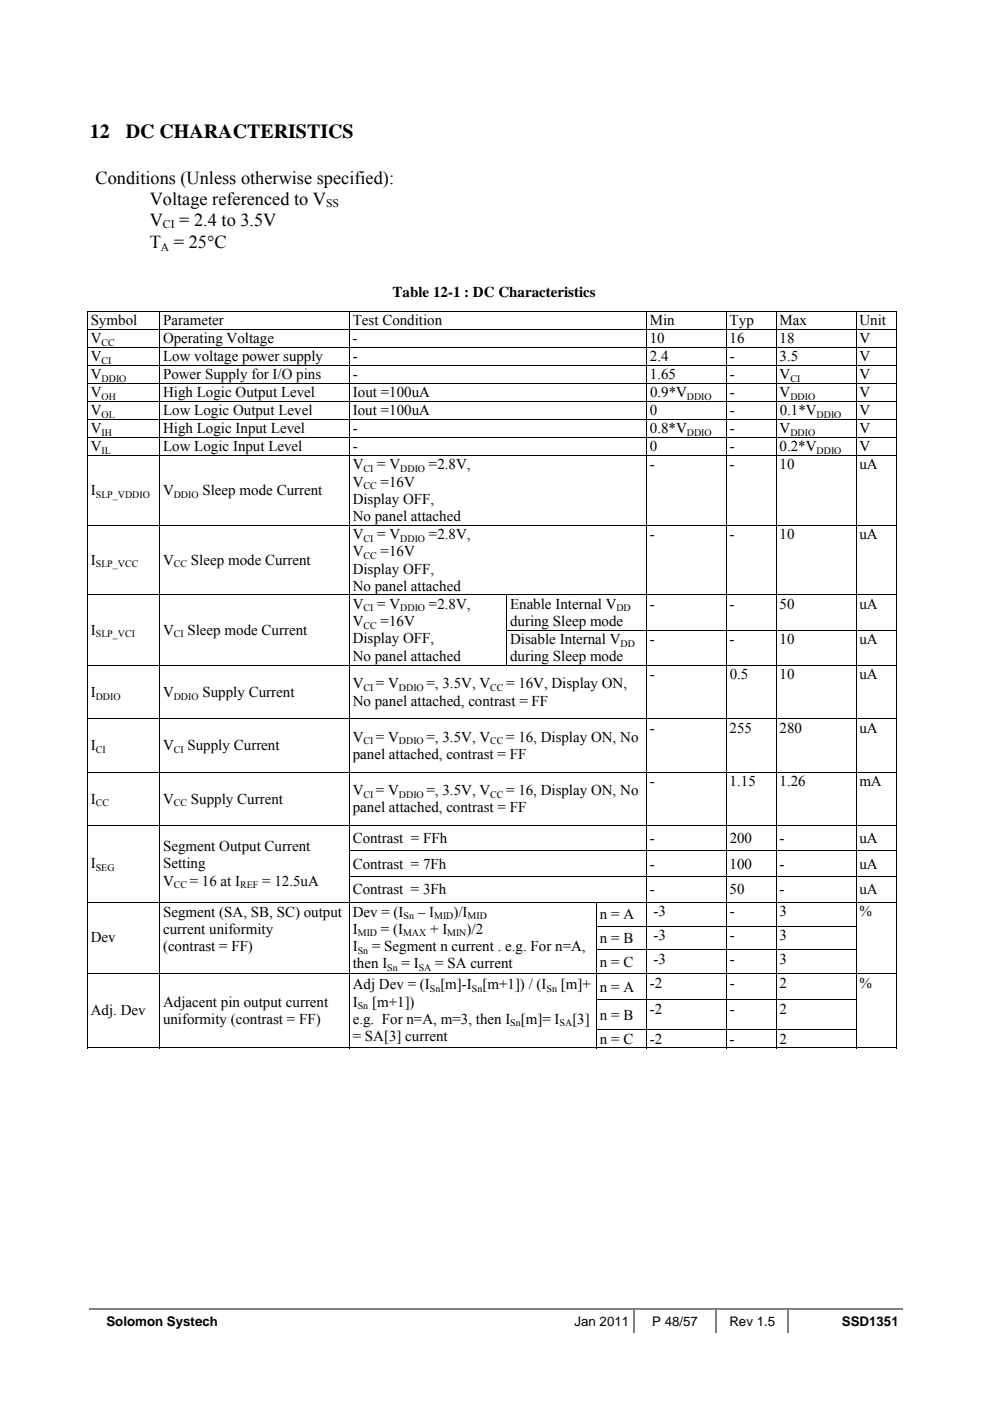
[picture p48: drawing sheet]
<svg xmlns="http://www.w3.org/2000/svg" width="210mm" height="297mm" viewBox="0 0 210 297" stroke-linecap="round" stroke-linejoin="round" font-family="sans-serif">
<defs><g id="words">
<g font-size="4.2">
<text x="19" y="29.3">12</text>
<text x="26.7" y="29.3">DC CHARACTERISTICS</text>
</g>
<g font-size="3.9">
<text x="20.3" y="38.9">Conditions (Unless otherwise specified):</text>
<text x="31.7" y="43.4">Voltage referenced to V</text>
<text x="31.7" y="47.9">V</text>
<text x="38" y="47.9">= 2.4 to 3.5V</text>
<text x="31.7" y="52.6">T</text>
<text x="36.9" y="52.6">= 25°C</text>
</g>
<g font-size="3.2">
<text x="83.2" y="63">Table 12-1 : DC Characteristics</text>
<text x="19.2" y="68.9">Symbol</text>
<text x="34.6" y="68.9">Parameter</text>
<text x="74.8" y="68.9">Test Condition</text>
<text x="137.8" y="68.9">Min</text>
<text x="154.7" y="68.9">Typ</text>
<text x="165.3" y="68.9">Max</text>
<text x="182.2" y="68.9">Unit</text>
<text x="19.2" y="72.7">V</text>
<text x="19.2" y="76.6">V</text>
<text x="34.6" y="76.6">Low voltage power supply</text>
<text x="34.6" y="72.7">Operating Voltage</text>
<text x="74.8" y="72.7">-</text>
<text x="74.8" y="76.6">-</text>
<text x="137.8" y="72.7">10</text>
<text x="137.8" y="76.6">2.4</text>
<text x="154.7" y="72.7">16</text>
<text x="154.7" y="76.6">-</text>
<text x="165.3" y="72.7">18</text>
<text x="165.3" y="76.6">3.5</text>
<text x="182.2" y="72.7">V</text>
<text x="182.2" y="76.6">V</text>
<text x="19.2" y="80.4">V</text>
<text x="34.6" y="80.4">Power Supply for I/O pins</text>
<text x="74.8" y="80.4">-</text>
<text x="137.8" y="80.4">1.65</text>
<text x="154.7" y="80.4">-</text>
<text x="165.3" y="80.4">V</text>
<text x="182.2" y="80.4">V</text>
<text x="19.2" y="84.2">V</text>
<text x="19.2" y="88">V</text>
<text x="34.6" y="84.2">High Logic Output Level</text>
<text x="34.6" y="88">Low Logic Output Level</text>
<text x="74.8" y="88">Iout =100uA</text>
<text x="74.8" y="84.2">Iout =100uA</text>
<text x="137.8" y="88">0</text>
<text x="137.8" y="84.2">0.9*V</text>
<text x="154.7" y="84.2">-</text>
<text x="154.7" y="88">-</text>
<text x="165.3" y="84.2">V</text>
<text x="165.3" y="88">0.1*V</text>
<text x="182.2" y="84.2">V</text>
<text x="182.2" y="88">V</text>
<text x="19.2" y="91.9">V</text>
<text x="19.2" y="95.7">V</text>
<text x="34.6" y="95.7">Low Logic Input Level</text>
<text x="34.6" y="91.9">High Logic Input Level</text>
<text x="74.8" y="95.7">-</text>
<text x="74.8" y="91.9">-</text>
<text x="137.8" y="95.7">0</text>
<text x="137.8" y="91.9">0.8*V</text>
<text x="154.7" y="95.7">-</text>
<text x="154.7" y="91.9">-</text>
<text x="165.3" y="95.7">0.2*V</text>
<text x="165.3" y="91.9">V</text>
<text x="182.2" y="91.9">V</text>
<text x="182.2" y="95.7">V</text>
<text x="74.8" y="99.5">V</text>
<text x="80" y="99.5">= V</text>
<text x="90.9" y="99.5">=2.8V,</text>
<text x="137.8" y="99.5">-</text>
<text x="154.7" y="99.5">-</text>
<text x="165.3" y="99.5">10</text>
<text x="182.2" y="99.5">uA</text>
<text x="19.2" y="105">I</text>
<text x="34.6" y="105">V</text>
<text x="42.9" y="105">Sleep mode Current</text>
<text x="74.8" y="103.2">V</text>
<text x="74.8" y="106.8">Display OFF,</text>
<text x="80.7" y="103.2">=16V</text>
<text x="74.8" y="110.5">No panel attached</text>
<text x="19.2" y="119.8">I</text>
<text x="34.6" y="119.8">V</text>
<text x="40.5" y="119.8">Sleep mode Current</text>
<text x="74.8" y="114.3">V</text>
<text x="74.8" y="118">V</text>
<text x="80" y="114.3">= V</text>
<text x="80.7" y="118">=16V</text>
<text x="90.9" y="114.3">=2.8V,</text>
<text x="137.8" y="114.3">-</text>
<text x="154.7" y="114.3">-</text>
<text x="165.3" y="114.3">10</text>
<text x="182.2" y="114.3">uA</text>
<text x="74.8" y="121.6">Display OFF,</text>
<text x="74.8" y="125.3">No panel attached</text>
<text x="74.8" y="129.1">V</text>
<text x="80" y="129.1">= V</text>
<text x="90.9" y="129.1">=2.8V,</text>
<text x="108.1" y="129.1">Enable Internal V</text>
<text x="137.8" y="129.1">-</text>
<text x="154.7" y="129.1">-</text>
<text x="165.3" y="129.1">50</text>
<text x="182.2" y="129.1">uA</text>
<text x="19.2" y="134.6">I</text>
<text x="34.6" y="134.6">V</text>
<text x="39.8" y="134.6">Sleep mode Current</text>
<text x="74.8" y="132.8">V</text>
<text x="74.8" y="136.4">Display OFF,</text>
<text x="80.7" y="132.8">=16V</text>
<text x="108.1" y="132.8">during Sleep mode</text>
<text x="108.1" y="136.6">Disable Internal V</text>
<text x="137.8" y="136.6">-</text>
<text x="154.7" y="136.6">-</text>
<text x="165.3" y="136.6">10</text>
<text x="182.2" y="136.6">uA</text>
<text x="74.8" y="140.1">No panel attached</text>
<text x="108.1" y="140.2">during Sleep mode</text>
<text x="19.2" y="147.8">I</text>
<text x="34.6" y="147.8">V</text>
<text x="42.9" y="147.8">Supply Current</text>
<text x="74.8" y="149.6">No panel attached, contrast = FF</text>
<text x="74.8" y="146">V</text>
<text x="79.7" y="146">= V</text>
<text x="90.4" y="146">=, 3.5V, V</text>
<text x="107.3" y="146">= 16V, Display ON,</text>
<text x="137.8" y="144.1">-</text>
<text x="154.7" y="144.1">0.5</text>
<text x="165.3" y="144.1">10</text>
<text x="182.2" y="144.1">uA</text>
<text x="137.8" y="155.4">-</text>
<text x="154.7" y="155.4">255</text>
<text x="165.3" y="155.4">280</text>
<text x="182.2" y="155.4">uA</text>
<text x="19.2" y="159.1">I</text>
<text x="34.6" y="159.1">V</text>
<text x="39.8" y="159.1">Supply Current</text>
<text x="74.8" y="160.9">panel attached, contrast = FF</text>
<text x="74.8" y="157.3">V</text>
<text x="79.7" y="157.3">= V</text>
<text x="90.4" y="157.3">=, 3.5V, V</text>
<text x="107.3" y="157.3">= 16, Display ON, No</text>
<text x="137.8" y="166.7">-</text>
<text x="154.7" y="166.7">1.15</text>
<text x="165.3" y="166.7">1.26</text>
<text x="182.2" y="166.7">mA</text>
<text x="19.2" y="170.4">I</text>
<text x="34.6" y="170.4">V</text>
<text x="40.5" y="170.4">Supply Current</text>
<text x="74.8" y="168.6">V</text>
<text x="74.8" y="172.2">panel attached, contrast = FF</text>
<text x="79.7" y="168.6">= V</text>
<text x="90.4" y="168.6">=, 3.5V, V</text>
<text x="107.3" y="168.6">= 16, Display ON, No</text>
<text x="74.8" y="178.8">Contrast = FFh</text>
<text x="137.8" y="178.8">-</text>
<text x="154.7" y="178.8">200</text>
<text x="165.3" y="178.8">-</text>
<text x="182.2" y="178.8">uA</text>
<text x="19.2" y="184.1">I</text>
<text x="34.6" y="180.4">Segment Output Current</text>
<text x="34.6" y="184.1">Setting</text>
<text x="74.8" y="184.2">Contrast = 7Fh</text>
<text x="137.8" y="184.2">-</text>
<text x="154.7" y="184.2">100</text>
<text x="165.3" y="184.2">-</text>
<text x="182.2" y="184.2">uA</text>
<text x="34.6" y="187.7">V</text>
<text x="40.2" y="187.7">= 16 at I</text>
<text x="55.6" y="187.7">= 12.5uA</text>
<text x="74.8" y="189.6">Contrast = 3Fh</text>
<text x="137.8" y="189.6">-</text>
<text x="154.7" y="189.6">50</text>
<text x="165.3" y="189.6">-</text>
<text x="182.2" y="189.6">uA</text>
<text x="34.6" y="194.3">Segment (SA, SB, SC) output</text>
<text x="34.6" y="198">current uniformity</text>
<text x="74.8" y="198">I</text>
<text x="74.8" y="194.3">Dev = (I</text>
<text x="80.7" y="198">= (I</text>
<text x="88.6" y="194.3">– I</text>
<text x="91.2" y="198">+ I</text>
<text x="96.1" y="194.3">)/I</text>
<text x="98.9" y="198">)/2</text>
<text x="127.2" y="194.9">n = A</text>
<text x="138.6" y="194.2">-3</text>
<text x="154.7" y="194.2">-</text>
<text x="165.3" y="194.2">3</text>
<text x="182.2" y="194.2">%</text>
<text x="19.2" y="199.8">Dev</text>
<text x="34.6" y="201.6">(contrast = FF)</text>
<text x="74.8" y="201.6">I</text>
<text x="78.9" y="201.6">= Segment n current . e.g. For n=A,</text>
<text x="127.2" y="199.9">n = B</text>
<text x="138.6" y="199.3">-3</text>
<text x="154.7" y="199.3">-</text>
<text x="165.3" y="199.3">3</text>
<text x="74.8" y="205.3">then I</text>
<text x="74.8" y="209.8">Adj Dev = (I [m]-I</text>
<text x="85.1" y="205.3">= I</text>
<text x="92.3" y="205.3">= SA current</text>
<text x="102.3" y="209.8">[m+1]) / (I</text>
<text x="118.9" y="209.8">[m]+</text>
<text x="127.2" y="205">n = C</text>
<text x="137.8" y="209.4">-2</text>
<text x="138.6" y="204.4">-3</text>
<text x="154.7" y="209.4">-</text>
<text x="154.7" y="204.4">-</text>
<text x="165.3" y="209.4">2</text>
<text x="165.3" y="204.4">3</text>
<text x="182.2" y="209.4">%</text>
<text x="19.2" y="215.2">Adj. Dev</text>
<text x="34.6" y="213.4">Adjacent pin output current</text>
<text x="74.8" y="213.4">I</text>
<text x="78.9" y="213.4">[m+1])</text>
<text x="127.2" y="210.2">n = A</text>
<text x="137.8" y="214.9">-2</text>
<text x="154.7" y="214.9">-</text>
<text x="165.3" y="214.9">2</text>
<text x="34.6" y="217">uniformity (contrast = FF)</text>
<text x="74.8" y="220.7">= SA[3] current</text>
<text x="74.8" y="217.1">e.g. For n=A, m=3, then I [m]= I</text>
<text x="121.3" y="217.1">[3]</text>
<text x="127.2" y="216.2">n = B</text>
<text x="127.2" y="221.3">n = C</text>
<text x="137.8" y="221.3">-2</text>
<text x="154.7" y="221.3">-</text>
<text x="165.3" y="221.3">2</text>
</g>
<g font-size="2.8">
<text x="22.6" y="281.2">Solomon Systech</text>
<text x="121.8" y="281.2">Jan 2011</text>
<text x="138.3" y="281.2">P 48/57</text>
<text x="154.6" y="281.2">Rev 1.5</text>
<text x="178.5" y="281.2">SSD1351</text>
</g>
<g font-size="2.5">
<text x="69.1" y="43.9">SS</text>
<text x="34.1" y="53.2">A</text>
<text x="34.5" y="48.4">CI</text>
</g>
<g font-size="2.1">
<text x="21.5" y="73.3">CC</text>
<text x="21.5" y="77.1">CI</text>
<text x="21.5" y="80.9">DDIO</text>
<text x="167.6" y="80.9">CI</text>
<text x="21.5" y="84.7">OH</text>
<text x="21.5" y="88.6">OL</text>
<text x="145.6" y="84.7">DDIO</text>
<text x="167.6" y="84.7">DDIO</text>
<text x="173.1" y="88.6">DDIO</text>
<text x="21.5" y="92.4">IH</text>
<text x="145.6" y="92.4">DDIO</text>
<text x="167.6" y="92.4">DDIO</text>
<text x="21.5" y="96.2">IL</text>
<text x="77.1" y="100.1">CI</text>
<text x="84.9" y="100.1">DDIO</text>
<text x="173.1" y="96.2">DDIO</text>
<text x="20.3" y="105.5">SLP_VDDIO</text>
<text x="36.9" y="105.5">DDIO</text>
<text x="77.1" y="103.7">CC</text>
<text x="77.1" y="114.9">CI</text>
<text x="77.1" y="118.5">CC</text>
<text x="84.9" y="114.9">DDIO</text>
<text x="20.3" y="120.3">SLP_VCC</text>
<text x="36.9" y="120.3">CC</text>
<text x="77.1" y="129.6">CI</text>
<text x="84.9" y="129.6">DDIO</text>
<text x="130.7" y="129.6">DD</text>
<text x="20.3" y="135.1">SLP_VCI</text>
<text x="36.9" y="135.1">CI</text>
<text x="77.1" y="133.3">CC</text>
<text x="131.6" y="137.1">DD</text>
<text x="20.3" y="148.3">DDIO</text>
<text x="36.9" y="148.3">DDIO</text>
<text x="77.1" y="146.5">CI</text>
<text x="84.6" y="146.5">DDIO</text>
<text x="103.9" y="146.5">CC</text>
<text x="20.3" y="159.6">CI</text>
<text x="36.9" y="159.6">CI</text>
<text x="77.1" y="157.8">CI</text>
<text x="84.6" y="157.8">DDIO</text>
<text x="103.9" y="157.8">CC</text>
<text x="20.3" y="170.9">CC</text>
<text x="36.9" y="170.9">CC</text>
<text x="77.1" y="169.1">CI</text>
<text x="84.6" y="169.1">DDIO</text>
<text x="103.9" y="169.1">CC</text>
<text x="20.3" y="184.6">SEG</text>
<text x="36.9" y="188.3">CC</text>
<text x="50.9" y="188.3">REF</text>
<text x="85.6" y="194.9">Sn</text>
<text x="92.1" y="194.9">MID</text>
<text x="99.1" y="194.9">MID</text>
<text x="75.8" y="198.5">MID</text>
<text x="75.8" y="202.2">Sn</text>
<text x="85.4" y="198.5">MAX</text>
<text x="94.8" y="198.5">MIN</text>
<text x="82.1" y="205.8">Sn</text>
<text x="88.8" y="205.8">SA</text>
<text x="75.8" y="213.9">Sn</text>
<text x="91.1" y="210.3">Sn</text>
<text x="100" y="210.3">Sn</text>
<text x="115.9" y="210.3">Sn</text>
<text x="108.2" y="217.6">Sn</text>
<text x="118.6" y="217.6">SA</text>
</g>
</g></defs>
<path d="M18.9 277.5h115.4" fill="none" stroke="#808080" stroke-width=".34"/>
<path d="M134.3 277.3h.3v.3h-.3z" fill="#808080"/>
<path d="M134.6 277.5h17.1" fill="none" stroke="#808080" stroke-width=".34"/>
<path d="M151.7 277.3h.4v.3h-.4z" fill="#808080"/>
<path d="M152.1 277.5h14.9" fill="none" stroke="#808080" stroke-width=".34"/>
<path d="M167 277.3h.3v.3h-.3z" fill="#808080"/>
<path d="M134.4 277.6v5.1M151.9 277.6v5.1M167.1 277.6v5.1M167.3 277.5h24.2" fill="none" stroke="#808080" stroke-width=".34"/>
<g fill="#000">
<path d="M18.5 65.9h.1v.1h-.1zM189.9 65.9h.2v.1h-.2zM18.5 133.5h.1v.2h-.1zM33.8 133.5h.2v.2h-.2zM74 133.5h.2v.2h-.2zM18.5 180.3h.1v.2h-.1zM18.5 185.8h.1v.1h-.1zM18.5 196.3h.1v.1h-.1zM33.8 180.3h.2v.2h-.2zM33.8 185.8h.2v.1h-.2zM33.8 196.3h.2v.1h-.2zM74 196.3h.2v.1h-.2z"/>
<path d="M189.9 196.3h.2v.1h-.2zM18.5 201.3h.1v.2h-.1zM18.5 211.9h.1v.1h-.1zM18.5 218.2h.1v.2h-.1zM33.8 201.3h.2v.2h-.2zM33.8 211.9h.2v.1h-.2zM33.8 218.2h.2v.2h-.2zM74 201.3h.2v.2h-.2zM74 211.9h.2v.1h-.2zM74 218.2h.2v.2h-.2zM189.9 201.3h.2v.2h-.2zM189.9 211.9h.2v.1h-.2z"/>
<path d="M189.9 218.2h.2v.2h-.2zM189.9 222h.2v.2h-.2z"/>
</g>
<g fill="none" stroke="#000" stroke-width=".21">
<path d="M18.5 66h171.6M18.5 69.8h171.6M18.5 73.6h171.6M18.5 77.4h171.6M18.5 66v3.7M18.5 69.8v3.7M18.5 73.7v3.6M18.5 77.5v3.7M33.9 66v3.7M33.9 69.8v3.7M33.9 73.7v3.6M33.9 77.5v3.7"/>
<path d="M74.1 66v3.7M74.1 69.8v3.7M74.1 73.7v3.6M74.1 77.5v3.7M137.1 66v3.7M137.1 69.8v3.7M137.1 73.7v3.6M137.1 77.5v3.7M154 66v3.7M154 69.8v3.7M154 73.7v3.6M154 77.5v3.7"/>
<path d="M164.6 66v3.7M164.6 69.8v3.7M164.6 73.7v3.6M164.6 77.5v3.7M181.5 66v3.7M181.5 69.8v3.7M181.5 73.7v3.6M181.5 77.5v3.7M190 66v3.7M190 69.8v3.7M190 73.7v3.6M190 77.5v3.7"/>
<path d="M18.5 81.2h171.6M18.5 85.1h171.6M18.5 88.9h171.6M18.5 92.7h171.6M18.5 96.5h171.6M18.5 81.3v3.7M18.5 85.2v3.6M18.5 89v3.6M18.5 92.8v3.7M18.5 96.6v14.7M33.9 81.3v3.7M33.9 85.2v3.6"/>
<path d="M33.9 89v3.6M33.9 92.8v3.7M33.9 96.6v14.7M74.1 81.3v3.7M74.1 85.2v3.6M74.1 89v3.6M74.1 92.8v3.7M74.1 96.6v14.7M137.1 81.3v3.7M137.1 85.2v3.6M137.1 89v3.6M137.1 92.8v3.7"/>
<path d="M137.1 96.6v14.7M154 81.3v3.7M154 85.2v3.6M154 89v3.6M154 92.8v3.7M154 96.6v14.7M164.6 81.3v3.7M164.6 85.2v3.6M164.6 89v3.6M164.6 92.8v3.7M164.6 96.6v14.7M181.5 81.3v3.7"/>
<path d="M181.5 85.2v3.6M181.5 89v3.6M181.5 92.8v3.7M181.5 96.6v14.7M190 81.3v3.7M190 85.2v3.6M190 89v3.6M190 92.8v3.7M190 96.6v14.7M18.5 111.3h171.6M18.5 111.4v14.6M33.9 111.4v14.6"/>
<path d="M74.1 111.4v14.6M137.1 111.4v14.6M154 111.4v14.6M164.6 111.4v14.6M181.5 111.4v14.6M190 111.4v14.6M18.5 126.1h171.6M18.5 126.2v7.3M18.5 133.7v7.3M33.9 126.2v7.3M33.9 133.7v7.3M74.1 126.2v7.3"/>
<path d="M74.1 133.7v7.3M107.4 133.6h82.7M107.4 126.2v7.3M107.4 133.7v7.3M137.1 126.2v7.3M137.1 133.7v7.3M154 126.2v7.3M154 133.7v7.3M164.6 126.2v7.3M164.6 133.7v7.3M181.5 126.2v7.3M181.5 133.7v7.3"/>
<path d="M190 126.2v7.3M190 133.7v7.3M18.5 141.1h171.6M18.5 152.4h171.6M18.5 141.2v11.1M18.5 152.5v11.1M33.9 141.2v11.1M33.9 152.5v11.1M74.1 141.2v11.1M74.1 152.5v11.1M137.1 141.2v11.1M137.1 152.5v11.1"/>
<path d="M154 141.2v11.1M154 152.5v11.1M164.6 141.2v11.1M164.6 152.5v11.1M181.5 141.2v11.1M181.5 152.5v11.1M190 141.2v11.1M190 152.5v11.1M18.5 163.7h171.6M18.5 175h171.6M18.5 163.8v11.1M18.5 175.1v5.2"/>
<path d="M33.9 163.8v11.1M33.9 175.1v5.2M74.1 163.8v11.1M74.1 175.1v5.2M137.1 163.8v11.1M137.1 175.1v5.2M154 163.8v11.1M154 175.1v5.2M164.6 163.8v11.1M164.6 175.1v5.2M181.5 163.8v11.1M181.5 175.1v5.2"/>
<path d="M190 163.8v11.1M190 175.1v5.2M18.5 191.3h171.6M18.5 180.5v5.3M18.5 185.9v5.3M18.5 191.3v5M18.5 196.4v4.9M33.9 180.5v5.3M33.9 185.9v5.3M33.9 191.3v5M33.9 196.4v4.9M74 180.4h116.1"/>
<path d="M74 185.8h116.1M74.1 180.5v5.3M74.1 185.9v5.3M74.1 191.3v5M74.1 196.4v4.9M126.4 196.3h55.2M126.5 191.3v5M126.5 196.4v4.9M137.1 180.5v5.3M137.1 185.9v5.3M137.1 191.3v5M137.1 196.4v4.9"/>
<path d="M154 180.5v5.3M154 185.9v5.3M154 191.3v5M154 196.4v4.9M164.6 180.5v5.3M164.6 185.9v5.3M164.6 191.3v5M164.6 196.4v4.9M181.5 180.5v5.3M181.5 185.9v5.3M181.5 191.3v5M181.5 196.4v4.9"/>
<path d="M190 180.5v5.3M190 185.9v5.3M190 191.3v5M190 196.4v4.9M18.5 206.4h171.6M18.5 201.5v4.9M18.5 206.5v5.4M18.5 212v6.2M18.5 218.4v3.8M33.9 201.5v4.9M33.9 206.5v5.4M33.9 212v6.2"/>
<path d="M33.9 218.4v3.8M74.1 201.5v4.9M74.1 206.5v5.4M74.1 212v6.2M74.1 218.4v3.8M126.4 201.4h55.2M126.4 211.9h55.2M126.4 218.3h55.2M126.5 201.5v4.9M126.5 206.5v5.4M126.5 212v6.2M126.5 218.4v3.8"/>
<path d="M137.1 201.5v4.9M137.1 206.5v5.4M137.1 212v6.2M137.1 218.4v3.8M154 201.5v4.9M154 206.5v5.4M154 212v6.2M154 218.4v3.8M164.6 201.5v4.9M164.6 206.5v5.4M164.6 212v6.2M164.6 218.4v3.8"/>
<path d="M181.5 201.5v4.9M181.5 206.5v5.4M181.5 212v6.2M181.5 218.4v3.8M190 201.5v4.9M190 206.5v5.4M190 212v6.2M190 218.4v3.8M18.5 222.1h15.3M34 222.1h40M74.2 222.1h52.2M126.6 222.1h10.4"/>
<path d="M137.2 222.1h16.7M154.1 222.1h10.4M164.7 222.1h16.7M181.6 222.1h8.3"/>
</g>
<use href="#words"/>
</svg>
